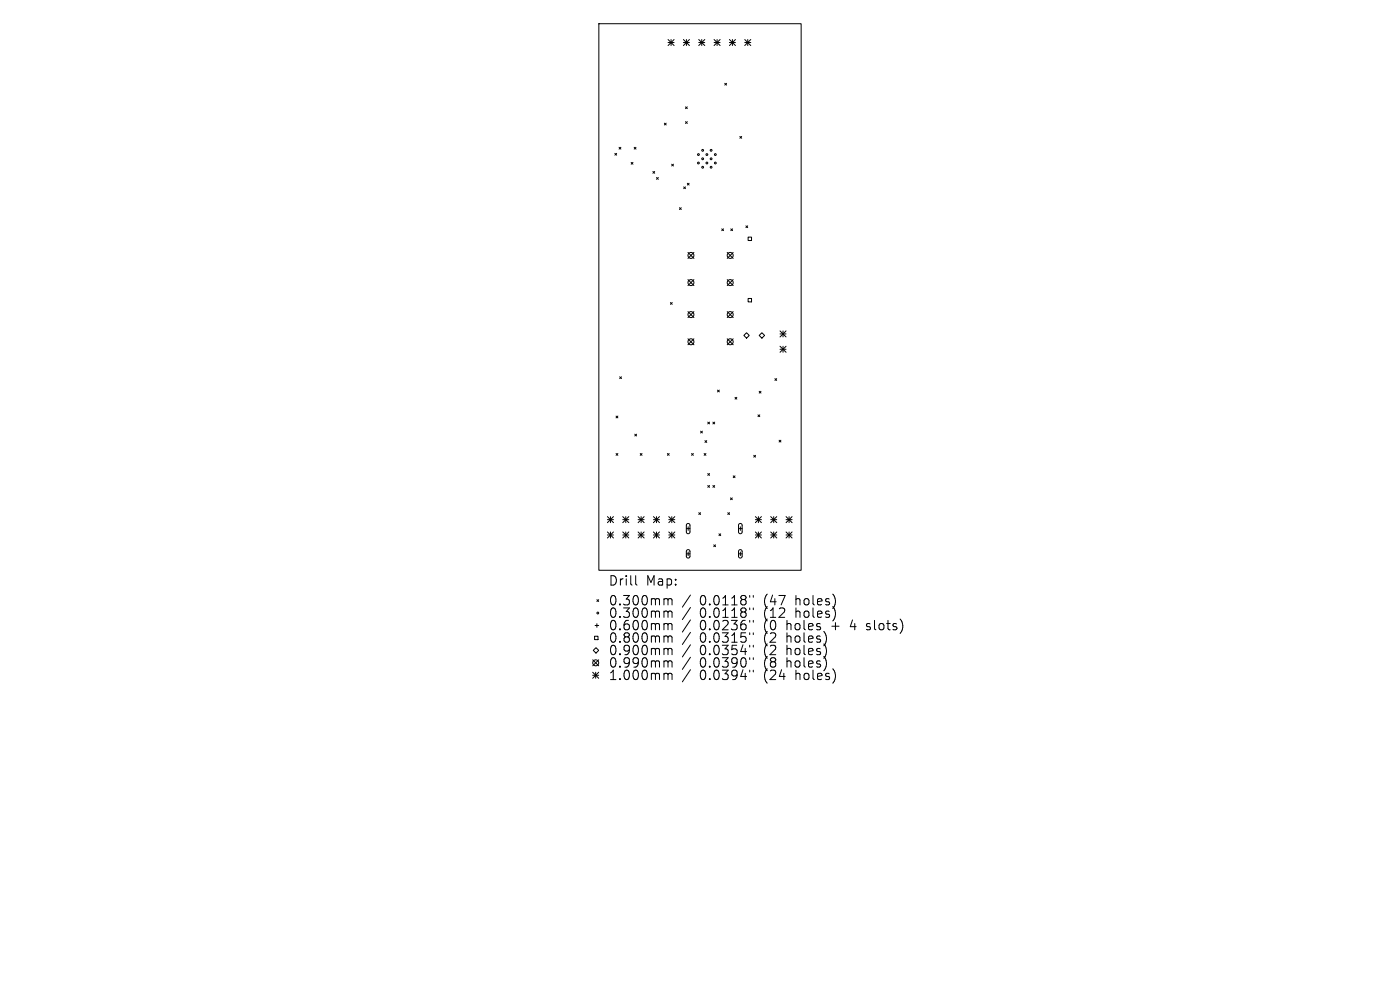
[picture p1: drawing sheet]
<svg xmlns="http://www.w3.org/2000/svg" width="297mm" height="210mm" viewBox="0 0 297 210" stroke-linecap="round" stroke-linejoin="round" font-family="sans-serif">
<defs><g id="words">
<g font-size="2.8">
<text x="129" y="124.5">Drill</text>
<text x="137" y="124.5">Map:</text>
<text x="129" y="128.7">0.300mm</text>
<text x="129" y="131.3">0.300mm</text>
<text x="148.5" y="128.7">0.0118&quot;</text>
<text x="148.5" y="131.3">0.0118&quot;</text>
<text x="162.2" y="128.7">(47</text>
<text x="162.2" y="131.3">(12</text>
<text x="169" y="128.7">holes)</text>
<text x="169" y="131.3">holes)</text>
<text x="129" y="134">0.600mm</text>
<text x="129" y="136.6">0.800mm</text>
<text x="148.5" y="134">0.0236&quot;</text>
<text x="148.5" y="136.6">0.0315&quot;</text>
<text x="162.2" y="134">(0</text>
<text x="162.2" y="136.6">(2</text>
<text x="167.1" y="134">holes</text>
<text x="167.1" y="136.6">holes)</text>
<text x="176.9" y="134">+</text>
<text x="181.1" y="134">4</text>
<text x="184.7" y="134">slots)</text>
<text x="129" y="139.3">0.900mm</text>
<text x="129" y="141.9">0.990mm</text>
<text x="148.5" y="139.3">0.0354&quot;</text>
<text x="148.5" y="141.9">0.0390&quot;</text>
<text x="162.2" y="139.3">(2</text>
<text x="162.2" y="141.9">(8</text>
<text x="167.1" y="139.3">holes)</text>
<text x="167.1" y="141.9">holes)</text>
<text x="129" y="144.5">1.000mm</text>
<text x="148.5" y="144.5">0.0394&quot;</text>
<text x="162.2" y="144.5">(24</text>
<text x="169" y="144.5">holes)</text>
</g>
</g></defs>
<g fill="none" stroke="#000" stroke-width=".21">
<path d="M127 5h43v116h-43zM141.7 8.4l1.3 1.3M141.7 9h1.3M142.4 8.4v1.3M143 8.4l-1.3 1.3M145 9h1.3M145 8.4l1.3 1.3M145.6 8.4v1.3M146.3 8.4l-1.3 1.3M148.2 9h1.3M148.2 8.4l1.3 1.3M148.9 8.4v1.3"/>
<path d="M149.5 8.4l-1.3 1.3M151.5 9h1.3M151.5 8.4l1.3 1.3M152.1 8.4v1.3M152.8 8.4l-1.3 1.3M153.8 17.7l.3 .4M154.1 17.7l-.3 .4M154.7 9h1.3M154.7 8.4l1.3 1.3M155.4 8.4v1.3M156 8.4l-1.3 1.3M158 9h1.3"/>
<path d="M158 8.4l1.3 1.3M158.6 8.4v1.3M159.3 8.4l-1.3 1.3M130.4 32.5l.4 .4M130.8 32.5l-.4 .4M131.3 31.3l.4 .3M131.7 31.3l-.4 .3M133.9 34.5l.4 .3M134.3 34.5l-.4 .3M134.5 31.3l.4 .3M134.9 31.3l-.4 .3M138.5 36.4l.4 .4"/>
<path d="M138.9 36.4l-.4 .4M139.3 37.7l.4 .3M139.7 37.7l-.4 .3M140.9 26.1l.4 .4M141.3 26.1l-.4 .4M142.5 34.8l.4 .4M142.9 34.8l-.4 .4M145 39.6l.4 .4M145.4 39.6l-.4 .4M145.4 22.7l.4 .4M145.4 25.8l.4 .4M145.8 22.7l-.4 .4"/>
<path d="M145.8 25.8l-.4 .4M145.8 38.9l.4 .4M146.2 38.9l-.4 .4M157 28.9l.3 .4M157.3 28.9l-.3 .4M144.1 44.1l.4 .3M144.5 44.1l-.4 .3M145.9 53.5l1.3 1.3M145.9 59.3l1.3 1.3M147.2 59.3l-1.3 1.3M147.2 53.5l-1.3 1.3M153.1 48.5l.4 .4"/>
<path d="M153.5 48.5l-.4 .4M154.3 53.5l1.2 1.3M154.3 59.3l1.2 1.3M155 48.5l.4 .4M155.4 48.5l-.4 .4M155.5 53.5l-1.2 1.3M155.5 59.3l-1.2 1.3M158.2 47.9l.4 .4M158.6 47.9l-.4 .4M158.7 50.3h.7v.7h-.7zM131.5 79.9l.3 .4M131.8 79.9l-.3 .4"/>
<path d="M142.2 64.2l.4 .4M142.6 64.2l-.4 .4M145.9 66.1l1.3 1.3M145.9 71.9l1.3 1.2M147.2 66.1l-1.3 1.3M147.2 71.9l-1.3 1.2M154.3 66.1l1.2 1.3M154.3 71.9l1.2 1.2M155.5 66.1l-1.2 1.3M155.5 71.9l-1.2 1.2M157.8 71.2l.6-.6 .6 .6-.6 .5zM158.7 63.3h.7v.7h-.7z"/>
<path d="M161.1 71.2l.5-.6 .6 .6-.6 .5zM165.5 70.2l1.3 1.3M165.5 70.8h1.3M165.5 73.5l1.3 1.2M165.5 74.1h1.3M166.1 70.2v1.3M166.1 73.5v1.2M166.8 70.2l-1.3 1.3M166.8 73.5l-1.3 1.2M130.7 88.3l.4 .3M130.7 96.2l.4 .4M131.1 88.3l-.4 .3"/>
<path d="M131.1 96.2l-.4 .4M134.7 92.1l.3 .4M135 92.1l-.3 .4M135.8 96.2l.4 .4M136.2 96.2l-.4 .4M141.6 96.2l.4 .4M142 96.2l-.4 .4M146.7 96.2l.4 .4M147.1 96.2l-.4 .4M148.6 91.5l.4 .3M149 91.5l-.4 .3M149.4 96.2l.4 .4"/>
<path d="M149.5 93.5l.4 .4M149.8 96.2l-.4 .4M149.9 93.5l-.4 .4M150.1 89.5l.4 .4M150.5 89.5l-.4 .4M151.2 89.5l.4 .4M151.6 89.5l-.4 .4M152.2 82.8l.4 .3M152.6 82.8l-.4 .3M155.9 84.3l.4 .4M156.3 84.3l-.4 .4M159.9 96.6l.4 .4"/>
<path d="M160.3 96.6l-.4 .4M160.8 88l.4 .4M161.1 83l.3 .4M161.2 88l-.4 .4M161.4 83l-.3 .4M164.4 80.3l.4 .4M164.8 80.3l-.4 .4M165.3 93.4l.4 .4M165.7 93.4l-.4 .4M128.9 109.6l1.2 1.3M128.9 110.2h1.2M128.9 112.8l1.2 1.3"/>
<path d="M128.9 113.5h1.2M129.5 109.6v1.3M129.5 112.8v1.3M130.1 109.6l-1.2 1.3M130.1 112.8l-1.2 1.3M132.1 112.8l1.3 1.3M132.1 110.2h1.3M132.1 113.5h1.3M132.1 109.6l1.3 1.3M132.8 109.6v1.3M132.8 112.8v1.3M133.4 109.6l-1.3 1.3"/>
<path d="M133.4 112.8l-1.3 1.3M135.4 110.2h1.3M135.4 113.5h1.3M135.4 112.8l1.3 1.3M135.4 109.6l1.3 1.3M136 109.6v1.3M136 112.8v1.3M136.7 109.6l-1.3 1.3M136.7 112.8l-1.3 1.3M138.6 110.2h1.3M138.6 113.5h1.3M138.6 112.8l1.3 1.3"/>
<path d="M138.6 109.6l1.3 1.3M139.3 109.6v1.3M139.3 112.8v1.3M139.9 109.6l-1.3 1.3M139.9 112.8l-1.3 1.3M141.9 110.2h1.3M141.9 113.5h1.3M141.9 112.8l1.3 1.3M141.9 109.6l1.3 1.3M142.5 109.6v1.3M142.5 112.8v1.3M143.2 109.6l-1.3 1.3"/>
<path d="M143.2 112.8l-1.3 1.3M145.6 112.1h.8M145.6 117.5h.8M145.7 111.2l.4-.1 .3 .3v1.5l-.3 .3-.3-.1-.2-.2zM145.7 116.7l.4-.1 .3 .3v1.2l-.3 .3-.3-.1-.2-.2zM146 111.7v.8M146 117.1v.8M148.2 108.8l.4 .3M148.6 108.8l-.4 .3M150.1 100.5l.4 .3M150.1 103l.4 .4M150.5 100.5l-.4 .3"/>
<path d="M150.5 103l-.4 .4M151.2 103l.4 .4M151.4 115.6l.4 .4M151.6 103l-.4 .4M151.8 115.6l-.4 .4M152.5 113.2l.4 .4M152.9 113.2l-.4 .4M154.4 108.8l.4 .3M154.8 108.8l-.4 .3M155 105.6l.4 .4M155.4 105.6l-.4 .4M155.5 100.9l.4 .4"/>
<path d="M155.9 100.9l-.4 .4M156.7 112.1h.7M156.7 117.5h.7M156.8 111.2l.4-.1 .2 .3v1.5l-.3 .3-.3-.1-.1-.2zM156.8 116.7l.4-.1 .2 .3v1.2l-.3 .3-.3-.1-.1-.2zM157.1 111.7v.8M157.1 117.1v.8M160.2 110.2h1.3M160.2 113.5h1.3M160.2 109.6l1.3 1.3M160.2 112.8l1.3 1.3M160.9 109.6v1.3"/>
<path d="M160.9 112.8v1.3M161.5 109.6l-1.3 1.3M161.5 112.8l-1.3 1.3M163.5 110.2h1.3M163.5 113.5h1.3M163.5 112.8l1.3 1.3M163.5 109.6l1.3 1.3M164.1 109.6v1.3M164.1 112.8v1.3M164.8 109.6l-1.3 1.3M164.8 112.8l-1.3 1.3M166.8 110.2h1.2"/>
<path d="M166.8 113.5h1.2M166.8 112.8l1.2 1.3M166.8 109.6l1.2 1.3M167.4 109.6v1.3M167.4 112.8v1.3M168 109.6l-1.2 1.3M168 112.8l-1.2 1.3M125.7 140l1.3 1.2M125.9 138l.5-.6 .6 .6-.6 .5zM126.1 135h.8v.7h-.8zM126.2 132.7h.8M126.6 127.2l.4 .4"/>
<path d="M126.6 132.3v.8M127 127.2l-.4 .4M127 140l-1.3 1.2M134.9 122.1v1.7l.2 .3M141.1 127h.3l.3 .3M141.1 129.6h.3l.3 .3M141.1 132.3h.3l.3 .3M141.1 134.9h.3l.3 .3M141.1 137.5h.3l.3 .3M141.7 127.3l.3-.3 .5 .1 .1 1.2M141.7 127.3v1M141.7 129.9v1.1"/>
<path d="M141.7 132.6v1M141.7 135.2v1M141.7 137.8v1.1M141.7 129.9l.3-.3 .5 .1 .1 1.3M141.7 132.6l.3-.3 .5 .1 .1 1.2M141.7 135.2l.3-.3 .5 .1 .1 1.2M141.7 137.8l.3-.3 .5 .1 .1 1.3M146.5 126.2l-1.7 2.6M146.5 128.9l-1.7 2.5M146.5 131.5l-1.7 2.6M146.5 134.1l-1.7 2.6M146.5 136.8l-1.7 2.6"/>
<path d="M146.5 139.4l-1.7 2.6M159 126.3v.4M159 129v.3M159 131.6v.4M159 134.2v.4M159 136.9v.4M159 139.5v.4M159.8 126.3v.4M159.8 129v.3M159.8 131.6v.4M159.8 134.2v.4M159.8 136.9v.4"/>
<path d="M159.8 139.5v.4M183.8 133.5l.2 .1M183.9 132.4v.4M125.7 142.6l1.3 1.3M125.7 143.2h1.3M126.4 142.6v1.3M127 142.6l-1.3 1.3M141.1 140.2h.3l.3 .3M141.1 142.8h.3l.3 .3M141.7 140.5v1M141.7 143.1v1.1M141.7 140.5l.3-.3 .5 .1 .1 1.2"/>
<path d="M141.7 143.1l.3-.3 .5 .1 .1 1.3M146.5 142.1l-1.7 2.5M159 142.2v.3M159.8 142.2v.3"/>
<circle cx="148.2" cy="34.6" r=".19"/>
<circle cx="148.2" cy="32.8" r=".19"/>
<circle cx="149.1" cy="33.7" r=".19"/>
<circle cx="149.1" cy="31.9" r=".19"/>
<circle cx="149.1" cy="35.5" r=".19"/>
<circle cx="150" cy="34.6" r=".19"/>
<circle cx="150" cy="32.8" r=".19"/>
<circle cx="150.9" cy="33.7" r=".19"/>
<circle cx="150.9" cy="31.9" r=".19"/>
<circle cx="150.9" cy="35.5" r=".19"/>
<circle cx="151.8" cy="34.6" r=".19"/>
<circle cx="151.8" cy="32.8" r=".19"/>
<circle cx="146.6" cy="54.2" r=".63"/>
<circle cx="146.6" cy="59.9" r=".63"/>
<circle cx="154.9" cy="54.2" r=".63"/>
<circle cx="154.9" cy="59.9" r=".63"/>
<circle cx="146.6" cy="72.5" r=".63"/>
<circle cx="146.6" cy="66.7" r=".63"/>
<circle cx="154.9" cy="66.7" r=".63"/>
<circle cx="154.9" cy="72.5" r=".63"/>
<circle cx="126.8" cy="130" r=".19"/>
<circle cx="126.4" cy="140.6" r=".63"/>
</g>
<use href="#words"/>
</svg>
